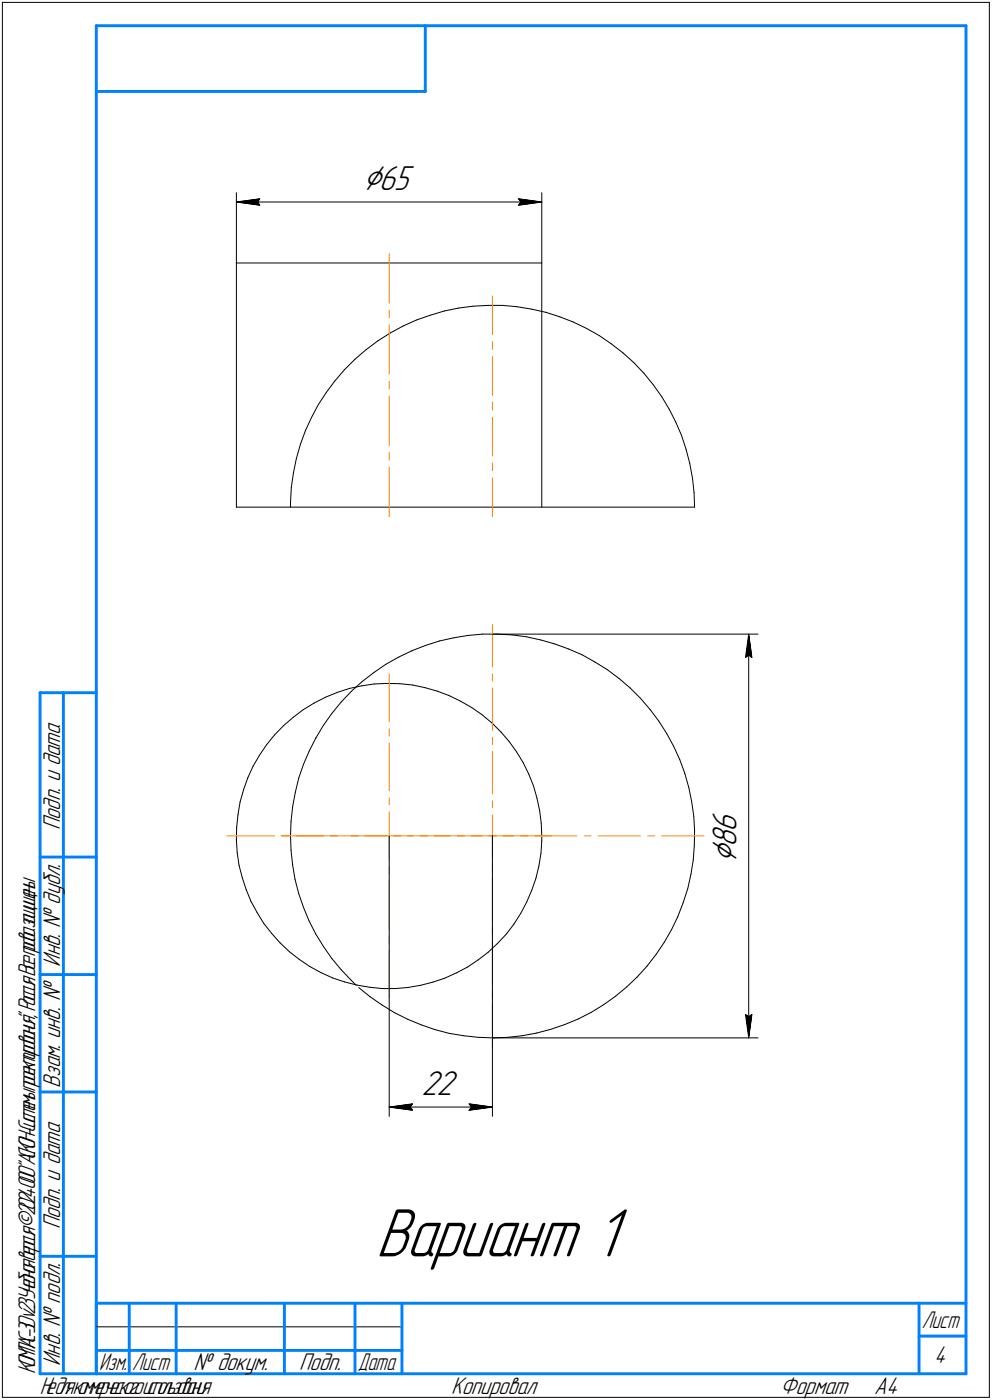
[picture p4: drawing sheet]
<svg xmlns="http://www.w3.org/2000/svg" width="211mm" height="298mm" viewBox="0 0 211 298" stroke-linecap="round" stroke-linejoin="round" font-family="sans-serif">
<defs><g id="words">
<text font-size="15.6" x="80" y="267.5">Вариант 1</text>
<g font-size="8.5">
<text x="77.2" y="40.5">⌀65</text>
<text x="156.7" y="183.8" transform="rotate(-90 156.7 183.8)">⌀</text>
</g>
<g font-size="7.8">
<text x="156.7" y="177.2" transform="rotate(-90 156.7 177.2)">6</text>
<text x="156.7" y="180.4" transform="rotate(-90 156.7 180.4)">8</text>
<text x="89.7" y="233.2">22</text>
</g>
<g font-size="5.5">
<text x="12.8" y="176.7" transform="rotate(-90 12.8 176.7)">Подп. и дата</text>
<text x="12.8" y="205.8" transform="rotate(-90 12.8 205.8)">Инв. № дубл.</text>
<text x="12.8" y="231.6" transform="rotate(-90 12.8 231.6)">Взам. инв. №</text>
<text x="12.8" y="261.7" transform="rotate(-90 12.8 261.7)">Подп. и дата</text>
<text x="12.8" y="290.8" transform="rotate(-90 12.8 290.8)">Инв. № подл.</text>
<text x="41.2" y="291.8">№ докум.</text>
<text x="63.6" y="291.8">Подп.</text>
<text x="198.8" y="290.3">4</text>
<text x="96" y="296.8">Копировал</text>
<text x="166" y="296.8">Формат</text>
<text x="186" y="296.8">A4</text>
</g>
<g font-size="5.4">
<text x="196.1" y="282.8">Лист</text>
<text x="7.5" y="292.5" transform="rotate(-90 7.5 292.5)">КОМПАС-3Dv23Учебнаяверсия©2024ООО&quot;АСКОН-Системыпроектирования&quot;,Россия.Всеправазащищены.</text>
<text x="21.1" y="291.8">Изм.</text>
<text x="28.1" y="291.8">Лист</text>
<text x="76.1" y="291.8">Дата</text>
<text x="8.5" y="296.7">Недлякоммерческогоиспользования</text>
</g>
</g></defs>
<g fill="none" stroke="#000" stroke-width=".21">
<path d="M.5 .5v297zM.5 .5h210zM210.5 .5v297zM50.3 56v52zM50.3 56h65zM50.3 41v15zM50.3 43l5-.7zM50.3 43l5 .7zM50.3 43h65zM54.8 43l.5 .7zM55.3 42.3l-.5 .7zM110.3 43.7l5-.7z"/>
<path d="M110.3 42.3l.5 .7zM110.3 42.3l5 .7zM110.8 43l-.5 .7zM115.3 56v52zM115.3 41v15zM73.3 78.7l-2 2.4zM75.5 76.5l2.4-2zM75.5 76.5l-2.2 2.2zM77.9 74.5l2.5-1.9zM80.4 72.6l2.6-1.7zM83 70.9l2.7-1.5zM85.7 69.4l2.9-1.3z"/>
<path d="M88.6 68.1l3-1zM91.6 67.1l2.9-.9zM94.5 66.2l3.1-.6zM97.6 65.6l3-.4zM100.6 65.2l3.2-.2zM103.8 65h3.1zM106.9 65l3.1 .3zM110 65.3l3.1 .5zM113.1 65.8l3 .7zM116.1 66.5l3 1zM119.1 67.5l2.9 1.1zM122 68.6l2.8 1.3z"/>
<path d="M124.8 69.9l2.7 1.6zM127.5 71.5l2.5 1.7zM130 73.2l2.5 1.9zM132.5 75.1l2.3 2.1zM134.8 77.2l2.2 2.3zM137 79.5l2 2.4zM63 97.6l-.6 3.1zM63.9 94.7l-.9 2.9zM65 91.7l-1.1 3zM66.3 88.9l-1.3 2.8zM67.7 86.1l-1.4 2.8zM69.4 83.5l-1.7 2.6z"/>
<path d="M71.3 81.1l-1.9 2.4zM139 81.9l1.8 2.5zM140.8 84.4l1.6 2.7zM142.4 87.1l1.4 2.8zM143.8 89.9l1.2 2.8zM145 92.7l1 3zM146 95.7l.8 3zM146.8 98.7l.5 3.1zM50.3 108h97.5zM61.8 106.9v1.1zM62 103.8l-.2 3.1zM62.4 100.7l-.4 3.1z"/>
<path d="M147.3 101.8l.4 3.1zM147.7 104.9l.1 3.1zM84.8 139.9l2.8-1.3zM87.6 138.6l2.9-1.2zM90.5 137.4l3-.9zM93.5 136.5l3-.7zM96.5 135.8l3.1-.5zM99.6 135.3l3.1-.3zM102.7 135h3.1zM104.8 135h56.5zM105.8 135l3.1 .2zM108.9 135.2l3.1 .4z"/>
<path d="M112 135.6l3 .7zM115 136.3l3 .8zM118 137.1l3 1.1zM121 138.2l2.8 1.2zM123.8 139.4l2.7 1.5zM158.6 140l.7-.5zM159.3 135l.7 5zM159.3 139.5l.7 .5zM159.3 135l-.7 5zM159.3 135v86zM56.7 158.6l-1.5 2.2zM58.4 156.5l-1.7 2.1z"/>
<path d="M60.3 154.5l2.1-1.8zM60.3 154.5l-1.9 2zM62.4 152.7l2.1-1.6zM64.5 151.1l2.3-1.4zM65.8 159.9l-1.2 2.8zM66.8 149.7l2.5-1.3zM67.2 157.1l-1.4 2.8zM68.8 154.4l-1.6 2.7zM69.3 148.4l2.4-1zM70.6 151.9l-1.8 2.5zM71.7 147.4l2.6-.8zM72.6 149.5l-2 2.4z"/>
<path d="M74.3 146.6l2.7-.6zM74.7 147.2l2.3-2.1zM74.7 147.2l-2.1 2.3zM77 146l2.6-.4zM77 145.1l2.5-1.9zM79.5 143.2l2.6-1.8zM79.6 145.6l2.8-.1zM82.1 141.4l2.7-1.5zM82.4 145.5l2.7 .1zM85.1 145.6l2.7 .3zM87.8 145.9l2.6 .5zM90.4 146.4l2.6 .8z"/>
<path d="M93 147.2l2.6 .9zM95.6 148.1l2.4 1.2zM98 149.3l2.4 1.4zM100.4 150.7l2.2 1.5zM102.6 152.2l2 1.7zM104.6 153.9l2 1.9zM106.6 155.8l1.7 2.1zM108.3 157.9l1.6 2.2zM126.5 140.9l2.7 1.7zM129.2 142.6l2.5 1.8zM131.7 144.4l2.4 2.1zM134.1 146.5l2.2 2.2z"/>
<path d="M136.3 148.7l2 2.3zM138.3 151l1.9 2.5zM140.2 153.5l1.6 2.7zM141.8 156.2l1.5 2.7zM143.3 158.9l1.3 2.8zM50.3 178.8l.2 2.7zM50.3 176.1v2.7zM50.6 173.5l-.3 2.6zM51.1 170.7l-.5 2.8zM51.8 168.1l-.7 2.6zM52.7 165.6l-.9 2.5zM53.8 163.1l-1.1 2.5z"/>
<path d="M55.2 160.8l-1.4 2.3zM61.8 178l.1 3.1zM61.9 174.9l-.1 3.1zM62.3 171.8l-.4 3.1zM62.8 168.7l-.5 3.1zM63.6 165.7l-.8 3zM64.6 162.7l-1 3zM82.8 178v59.7zM104.8 178v59.7zM109.9 160.1l1.4 2.3zM111.3 162.4l1.2 2.4zM112.5 164.8l1 2.6z"/>
<path d="M113.5 167.4l.7 2.6zM114.2 170l.6 2.6zM114.8 172.6l.3 2.7zM115.1 175.3l.2 2.7zM115.3 179l-.2 2.7zM115.3 178v1zM144.6 161.7l1.1 2.9zM145.7 164.6l.8 3zM146.5 167.6l.7 3.1zM147.2 170.7l.4 3.1zM147.6 173.8l.2 3.1zM147.8 176.9l-.1 3.1z"/>
<path d="M50.5 181.5l.4 2.7zM50.9 184.2l.6 2.6zM51.5 186.8l.9 2.6zM52.4 189.4l1 2.5zM53.4 191.9l1.3 2.4zM54.7 194.3l1.4 2.3zM56.1 196.6l1.7 2.1zM57.8 198.7l1.8 2.1zM61.9 181.1l.4 3.1zM62.3 184.2l.5 3zM62.8 187.2l.8 3.1zM63.6 190.3l1 2.9z"/>
<path d="M64.6 193.2l1.2 2.9zM65.8 196.1l1.4 2.8zM67.2 198.9l1.6 2.6zM107.7 198.9l-1.9 2zM109.3 196.8l-1.6 2.1zM110.8 194.5l-1.5 2.3zM112 192.1l-1.2 2.4zM113.1 189.6l-1.1 2.5zM114 187l-.9 2.6zM114.6 184.4l-.6 2.6zM115.1 181.7l-.5 2.7zM142.9 198l-1.6 2.6z"/>
<path d="M144.2 195.1l-1.3 2.9zM145.3 192.2l-1.1 2.9zM146.3 189.3l-1 2.9zM147 186.2l-.7 3.1zM147.5 183.1l-.5 3.1zM147.7 180l-.2 3.1zM59.6 200.8l2 1.8zM61.6 202.6l2.1 1.7zM63.7 204.3l2.2 1.5zM65.9 205.8l2.4 1.3zM68.3 207.1l2.5 1.1zM68.8 201.5l1.8 2.6z"/>
<path d="M70.6 204.1l2 2.4zM70.8 208.2l2.5 .9zM72.6 206.5l2.1 2.2zM73.3 209.1l2.7 .6zM74.7 208.7l1 1zM76 209.7l2.6 .5zM76.3 210.3l2.4 1.9zM78.6 210.2l2.7 .3zM78.7 212.2l2.6 1.8zM81.3 214l2.6 1.6zM81.3 210.5h2.7zM83.9 215.6l2.9 1.4z"/>
<path d="M84 210.5l2.8-.2zM86.8 210.3l2.6-.5zM86.8 217l2.8 1.2zM89.4 209.8l2.7-.7zM89.6 218.2l3 1zM92.1 209.1l2.5-.8zM92.6 219.2l3 .8zM94.6 208.3l2.5-1.1zM97.1 207.2l2.4-1.3zM99.5 205.9l2.2-1.5zM101.7 204.4l2.2-1.7zM103.9 202.7l1.9-1.8z"/>
<path d="M114.1 220l3-.8zM117.1 219.2l3-1zM120.1 218.2l2.9-1.2zM123 217l2.8-1.4zM125.8 215.6l2.6-1.7zM128.4 213.9l2.6-1.8zM131 212.1l2.3-2zM133.3 210.1l2.3-2.1zM137.7 205.7l-2.1 2.3zM139.6 203.2l-1.9 2.5zM141.3 200.6l-1.7 2.6zM158.6 216l.7 5z"/>
<path d="M158.6 216l.7 .5zM159.3 216.5l.7-.5zM160 216l-.7 5zM82.8 235.7l5-.7zM82.8 235.7l5 .7zM82.8 235.7h22zM87.3 235.7l.5 .7zM87.8 235l-.5 .7zM95.6 220l3.1 .5zM98.7 220.5l3.1 .4zM99.8 236.4l5-.7zM99.8 235l.5 .7z"/>
<path d="M99.8 235l5 .7zM100.3 235.7l-.5 .7zM101.8 220.9l3.1 .1zM104.8 221h56.5zM104.9 221l3.1-.1zM108 220.9l3.1-.4zM111.1 220.5l3-.5zM.5 297.5h210zM20.5 282.5h65z"/>
</g>
<g fill="none" stroke="#ff8000" stroke-width=".21">
<path d="M82.8 54v10.5zM82.8 69.1v10.6zM82.8 66v1.7zM104.8 63v8.2zM104.8 72.8v1.6zM104.8 75.9v8.3zM82.8 99.5v10.5zM82.8 96.4v1.6zM82.8 84.3v10.5zM82.8 81.2v1.6zM104.8 85.6v1.7zM104.8 88.8v8.3z"/>
<path d="M104.8 98.6v1.6zM104.8 101.8v8.2zM104.8 133v9zM82.8 143.5v10.2zM82.8 155.2v1.5zM82.8 158.2v10.2zM104.8 143.5v1.5zM104.8 146.5v9zM104.8 157v1.5zM104.8 160v9zM48.3 178h10.2zM59.8 178h9z"/>
<path d="M60 178h1.5zM63 178h10.2zM70.3 178h1.5zM73.3 178h9zM74.7 178h1.5zM77.7 178h5.1zM82.8 178v5.1zM82.8 169.9v1.5zM82.8 172.9v5.1zM82.8 178h5.1zM83.8 178h1.5zM86.8 178h9z"/>
<path d="M89.4 178h1.5zM92.4 178h10.2zM97.3 178h1.5zM100.3 178h4.5zM104.1 178h1.5zM104.8 178h4.5zM104.8 178v4.5zM104.8 170.5v1.5zM104.8 173.5v4.5zM107.1 178h10.2zM110.8 178h1.5zM113.8 178h9z"/>
<path d="M124.3 178h1.5zM127.3 178h9zM137.8 178h1.5zM140.8 178h9zM82.8 199.3v1.5zM82.8 187.6v10.2zM82.8 184.6v1.5zM104.8 197.5v1.5zM104.8 187v9zM104.8 184v1.5zM82.8 202.3v10.2zM104.8 214v9z"/>
<path d="M104.8 211v1.5zM104.8 200.5v9z"/>
</g>
<g fill="#fff" stroke="#fff" stroke-width=".21">
<path d="M151 172.2h7.3zM151 172.3h7.3zM151 172.3h7.3zM151 172.4h7.3zM151 172.4h7.3zM151 172.5h7.3zM151 172.6h7.3zM151 172.6h7.3zM151 172.7h7.3zM151 172.7h7.3zM151 172.8h7.3zM151 172.8h7.3zM151 172.9h7.3zM151 172.9h7.3zM151 173h7.3zM151 173.1h7.3zM151 173.1h7.3zM151 173.2h7.3zM151 173.2h7.3zM151 173.3h7.3zM151 173.3h7.3zM151 173.4h7.3zM151 173.5h7.3zM151 173.5h7.3zM151 173.6h7.3zM151 173.6h7.3zM151 173.7h7.3zM151 173.7h7.3zM151 173.8h7.3zM151 173.8h7.3zM151 173.9h7.3zM151 174h7.3zM151 174h7.3zM151 174.1h7.3zM151 174.1h7.3zM151 174.2h7.3zM151 174.2h7.3zM151 174.3h7.3zM151 174.4h7.3zM151 174.4h7.3zM151 174.5h7.3zM151 174.5h7.3zM151 174.6h7.3zM151 174.6h7.3zM151 174.7h7.3zM151 174.8h7.3zM151 174.8h7.3zM151 174.9h7.3zM151 174.9h7.3zM151 175h7.3zM151 175h7.3zM151 175.1h7.3zM151 175.1h7.3zM151 175.2h7.3zM151 175.3h7.3zM151 175.3h7.3zM151 175.4h7.3zM151 175.4h7.3zM151 175.5h7.3zM151 175.5h7.3zM151 175.6h7.3zM151 175.7h7.3zM151 175.7h7.3zM151 175.8h7.3zM151 175.8h7.3zM151 175.9h7.3zM151 175.9h7.3zM151 176h7.3zM151 176.1h7.3zM151 176.1h7.3zM151 176.2h7.3zM151 176.2h7.3zM151 176.3h7.3zM151 176.3h7.3zM151 176.4h7.3zM151 176.4h7.3zM151 176.5h7.3zM151 176.6h7.3zM151 176.6h7.3zM151 176.7h7.3zM151 176.7h7.3zM151 176.8h7.3zM151 176.8h7.3zM151 176.9h7.3zM151 177h7.3zM151 177h7.3zM151 177.1h7.3zM151 177.1h7.3zM151 177.2h7.3zM151 177.2h7.3zM151 177.3h7.3zM151 177.3h7.3zM151 177.4h7.3zM151 177.5h7.3zM151 177.5h7.3zM151 177.6h7.3zM151 177.6h7.3zM151 177.7h7.3zM151 177.7h7.3zM151 177.8h7.3zM151 177.9h7.3zM151 177.9h7.3zM151 178h7.3zM151 178h7.3zM151 178.1h7.3zM151 178.1h7.3zM151 178.2h7.3zM151 178.3h7.3zM151 178.3h7.3zM151 178.4h7.3zM151 178.4h7.3zM151 178.5h7.3zM151 178.5h7.3zM151 178.6h7.3zM151 178.6h7.3zM151 178.7h7.3zM151 178.8h7.3zM151 178.8h7.3zM151 178.9h7.3zM151 178.9h7.3zM151 179h7.3zM151 179h7.3zM151 179.1h7.3zM151 179.2h7.3zM151 179.2h7.3zM151 179.3h7.3zM151 179.3h7.3zM151 179.4h7.3zM151 179.4h7.3zM151 179.5h7.3zM151 179.5h7.3zM151 179.6h7.3zM151 179.7h7.3zM151 179.7h7.3zM151 179.8h7.3zM151 179.8h7.3zM151 179.9h7.3zM151 179.9h7.3zM151 180h7.3zM151 180.1h7.3zM151 180.1h7.3zM151 180.2h7.3zM151 180.2h7.3zM151 180.3h7.3zM151 180.3h7.3zM151 180.4h7.3zM151 180.5h7.3zM151 180.5h7.3zM151 180.6h7.3zM151 180.6h7.3zM151 180.7h7.3zM151 180.7h7.3zM151 180.8h7.3zM151 180.8h7.3zM151 180.9h7.3zM151 181h7.3zM151 181h7.3zM151 181.1h7.3zM151 181.1h7.3zM151 181.2h7.3zM151 181.2h7.3zM151 181.3h7.3zM151 181.4h7.3zM151 181.4h7.3zM151 181.5h7.3zM151 181.5h7.3zM151 181.6h7.3zM151 181.6h7.3zM151 181.7h7.3zM151 181.8h7.3zM151 181.8h7.3zM151 181.9h7.3zM151 181.9h7.3zM151 182h7.3zM151 182h7.3zM151 182.1h7.3zM151 182.1h7.3zM151 182.2h7.3zM151 182.3h7.3zM151 182.3h7.3zM151 182.4h7.3zM151 182.4h7.3zM151 182.5h7.3zM151 182.5h7.3zM151 182.6h7.3zM151 182.7h7.3zM151 182.7h7.3zM151 182.8h7.3zM151 182.8h7.3zM151 182.9h7.3zM151 182.9h7.3zM151 183h7.3zM151 183h7.3zM151 183.1h7.3zM151 183.2h7.3zM151 183.2h7.3zM151 183.3h7.3zM151 183.3h7.3zM151 183.4h7.3zM151 183.4h7.3zM151 183.5h7.3zM151 183.6h7.3zM151 183.6h7.3zM151 183.7h7.3zM151 183.7h7.3z"/>
<path d="M158 215.5h2.5zM158.1 215.6h2.4zM158.1 215.6h2.4zM158.1 215.7h2.4zM158.1 215.7h2.4zM158.1 215.8h2.4zM158.1 215.8h2.4zM158.1 215.9h2.4zM158.2 216h2.3zM158.2 216h2.3zM158.2 216.1h2.3zM158.2 216.1h2.3zM158.2 216.2h2.3zM158.2 216.2h2.3zM158.2 216.3h2.3zM158.2 216.4h2.2zM158.2 216.4h2.2zM158.2 216.5h2.2zM158.2 216.5h2.2zM158.2 216.6h2.2zM158.2 216.6h2.2zM158.2 216.7h2.2zM158.2 216.7h2.2zM158.3 216.8h2.1zM158.3 216.9h2.1zM158.3 216.9h2.1zM158.3 217h2.1zM158.3 217h2.1zM158.3 217.1h2.1zM158.3 217.1h2.1zM158.3 217.2h2zM158.3 217.3h2zM158.3 217.3h2zM158.3 217.4h2zM158.3 217.4h2zM158.3 217.5h2zM158.3 217.5h2zM158.4 217.6h1.8zM158.4 217.6h1.8zM158.4 217.7h1.8zM158.4 217.8h1.8zM158.4 217.8h1.8zM158.4 217.9h1.8zM158.4 217.9h1.8zM158.4 218h1.8zM158.4 218h1.8zM158.4 218.1h1.8zM158.4 218.2h1.8zM158.4 218.2h1.8zM158.4 218.3h1.8zM158.4 218.3h1.8zM158.4 218.4h1.8zM158.5 218.4h1.6zM158.5 218.5h1.6zM158.5 218.6h1.6zM158.5 218.6h1.6zM158.5 218.7h1.6zM158.5 218.7h1.6zM158.5 218.8h1.6zM158.6 218.8h1.5zM158.6 218.9h1.5zM158.6 218.9h1.5zM158.6 219h1.5zM158.6 219.1h1.5zM158.6 219.1h1.5zM158.6 219.2h1.5zM158.6 219.2h1.4zM158.6 219.3h1.4zM158.6 219.3h1.4zM158.7 219.4h1.3zM158.7 219.5h1.3zM158.7 219.5h1.2zM158.7 219.6h1.2zM158.7 219.6h1.2zM158.8 219.7h1.1zM158.8 219.7h1.1zM158.8 219.8h1zM158.8 219.9h1zM158.9 219.9h.8zM158.9 220h.8zM158.9 220h.8zM158.9 220.1h.8zM158.9 220.1h.8zM159 220.2h.6zM159 220.2h.6zM159 220.3h.6zM159.1 220.4h.5zM159.1 220.4h.5zM159.1 220.5h.4zM159.1 220.5h.4zM159.2 220.6h.3zM159.2 220.6h.3zM159.2 220.7h.3zM159.2 220.8h.2zM159.2 220.8h.2z"/>
<path d="M159.2 135.2h.2zM159.2 135.2h.2zM159.2 135.3h.3zM159.2 135.4h.3zM159.2 135.4h.3zM159.1 135.5h.4zM159.1 135.5h.4zM159.1 135.6h.5zM159.1 135.6h.5zM159 135.7h.6zM159 135.7h.6zM159 135.8h.6zM158.9 135.9h.8zM158.9 135.9h.8zM158.9 136h.8zM158.9 136h.8zM158.9 136.1h.8zM158.8 136.1h1zM158.8 136.2h1zM158.8 136.3h1.1zM158.8 136.3h1.1zM158.7 136.4h1.2zM158.7 136.4h1.2zM158.7 136.5h1.2zM158.7 136.5h1.3zM158.7 136.6h1.3zM158.6 136.7h1.4zM158.6 136.7h1.4zM158.6 136.8h1.4zM158.6 136.8h1.5zM158.6 136.9h1.5zM158.6 136.9h1.5zM158.6 137h1.5zM158.6 137h1.5zM158.6 137.1h1.5zM158.6 137.2h1.5zM158.5 137.2h1.6zM158.5 137.3h1.6zM158.5 137.3h1.6zM158.5 137.4h1.6zM158.5 137.4h1.6zM158.5 137.5h1.6zM158.5 137.6h1.6zM158.4 137.6h1.8zM158.4 137.7h1.8zM158.4 137.7h1.8zM158.4 137.8h1.8zM158.4 137.8h1.8zM158.4 137.9h1.8zM158.4 138h1.8zM158.4 138h1.8zM158.4 138.1h1.8zM158.4 138.1h1.8zM158.4 138.2h1.8zM158.4 138.2h1.8zM158.4 138.3h1.8zM158.4 138.3h1.8zM158.4 138.4h1.8zM158.3 138.5h2zM158.3 138.5h2zM158.3 138.6h2zM158.3 138.6h2zM158.3 138.7h2zM158.3 138.7h2zM158.3 138.8h2zM158.3 138.9h2.1zM158.3 138.9h2.1zM158.3 139h2.1zM158.3 139h2.1zM158.3 139.1h2.1zM158.3 139.1h2.1zM158.3 139.2h2.1zM158.2 139.2h2.2zM158.2 139.3h2.2zM158.2 139.4h2.2zM158.2 139.4h2.2zM158.2 139.5h2.2zM158.2 139.5h2.2zM158.2 139.6h2.2zM158.2 139.6h2.2zM158.2 139.7h2.3zM158.2 139.8h2.3zM158.2 139.8h2.3zM158.2 139.9h2.3zM158.2 139.9h2.3zM158.2 140h2.3zM158.2 140h2.3zM158.1 140.1h2.4zM158.1 140.2h2.4zM158.1 140.2h2.4zM158.1 140.3h2.4zM158.1 140.3h2.4zM158.1 140.4h2.4zM158.1 140.4h2.4z"/>
<path d="M77.2 34.8h11.2zM77.2 34.8h11.2zM77.2 34.9h11.2zM77.2 34.9h11.2zM77.2 35h11.2zM77.2 35.1h11.2zM77.2 35.1h11.2zM77.2 35.2h11.2zM77.2 35.2h11.2zM77.2 35.3h11.2zM77.2 35.3h11.2zM77.2 35.4h11.2zM77.2 35.4h11.2zM77.2 35.5h11.2zM77.2 35.6h11.2zM77.2 35.6h11.2zM77.2 35.7h11.2zM77.2 35.7h11.2zM77.2 35.8h11.2zM77.2 35.8h11.2zM77.2 35.9h11.2zM77.2 36h11.2zM77.2 36h11.2zM77.2 36.1h11.2zM77.2 36.1h11.2zM77.2 36.2h11.2zM77.2 36.2h11.2zM77.2 36.3h11.2zM77.2 36.4h11.2zM77.2 36.4h11.2zM77.2 36.5h11.2zM77.2 36.5h11.2zM77.2 36.6h11.2zM77.2 36.6h11.2zM77.2 36.7h11.2zM77.2 36.7h11.2zM77.2 36.8h11.2zM77.2 36.9h11.2zM77.2 36.9h11.2zM77.2 37h11.2zM77.2 37h11.2zM77.2 37.1h11.2zM77.2 37.1h11.2zM77.2 37.2h11.2zM77.2 37.3h11.2zM77.2 37.3h11.2zM77.2 37.4h11.2zM77.2 37.4h11.2zM77.2 37.5h11.2zM77.2 37.5h11.2zM77.2 37.6h11.2zM77.2 37.6h11.2zM77.2 37.7h11.2zM77.2 37.8h11.2zM77.2 37.8h11.2zM77.2 37.9h11.2zM77.2 37.9h11.2zM77.2 38h11.2zM77.2 38h11.2zM77.2 38.1h11.2zM77.2 38.2h11.2zM77.2 38.2h11.2zM77.2 38.3h11.2zM77.2 38.3h11.2zM77.2 38.4h11.2zM77.2 38.4h11.2zM77.2 38.5h11.2zM77.2 38.6h11.2zM77.2 38.6h11.2zM77.2 38.7h11.2zM77.2 38.7h11.2zM77.2 38.8h11.2zM77.2 38.8h11.2zM77.2 38.9h11.2zM77.2 38.9h11.2zM77.2 39h11.2zM77.2 39.1h11.2zM77.2 39.1h11.2zM77.2 39.2h11.2zM77.2 39.2h11.2zM77.2 39.3h11.2zM77.2 39.3h11.2zM77.2 39.4h11.2zM77.2 39.5h11.2zM77.2 39.5h11.2zM77.2 39.6h11.2zM77.2 39.6h11.2zM77.2 39.7h11.2zM77.2 39.7h11.2zM77.2 39.8h11.2zM77.2 39.8h11.2zM77.2 39.9h11.2zM77.2 40h11.2zM77.2 40h11.2zM77.2 40.1h11.2zM77.2 40.1h11.2zM77.2 40.2h11.2zM77.2 40.2h11.2zM77.2 40.3h11.2zM77.2 40.4h11.2zM77.2 40.4h11.2zM77.2 40.5h11.2zM77.2 40.5h11.2zM77.2 40.6h11.2zM77.2 40.6h11.2zM77.2 40.7h11.2zM77.2 40.8h11.2zM77.2 40.8h11.2zM77.2 40.9h11.2zM77.2 40.9h11.2zM77.2 41h11.2zM77.2 41h11.2zM77.2 41.1h11.2zM77.2 41.1h11.2zM77.2 41.2h11.2zM77.2 41.3h11.2zM77.2 41.3h11.2zM77.2 41.4h11.2zM77.2 41.4h11.2zM77.2 41.5h11.2zM77.2 41.5h11.2zM77.2 41.6h11.2zM77.2 41.7h11.2zM77.2 41.7h11.2zM77.2 41.8h11.2zM77.2 41.8h11.2zM77.2 41.9h11.2zM77.2 41.9h11.2z"/>
<path d="M55.4 41.8h.4zM55 41.9h.8zM54.5 41.9h1.3zM54.1 42h1.7zM53.7 42.1h2.1zM53.3 42.1h2.5zM52.9 42.2h2.9zM52.5 42.2h3.3zM52 42.3h3.8zM51.9 42.3h3.9zM51.8 42.4h4zM51.6 42.4h4.2zM51.5 42.5h4.3zM51.4 42.6h4.4zM51.3 42.6h4.5zM51.1 42.7h4.7zM51 42.7h4.8zM50.9 42.8h4.9zM50.7 42.8h5.1zM50.6 42.9h5.2zM50.5 43h5.3zM50.3 43h5.5zM50.5 43.1h5.3zM50.6 43.1h5.2zM50.7 43.2h5.1zM50.9 43.2h4.9zM51 43.3h4.8zM51.1 43.3h4.7zM51.3 43.4h4.5zM51.4 43.5h4.4zM51.5 43.5h4.3zM51.6 43.6h4.2zM51.8 43.6h4zM51.9 43.7h3.9zM52 43.7h3.8zM52.5 43.8h3.3zM52.9 43.9h2.9zM53.3 43.9h2.5zM53.7 44h2.1zM54.1 44h1.7zM54.5 44.1h1.3zM55 44.1h.8zM55.4 44.2h.4z"/>
<path d="M109.8 41.8h.4zM109.8 41.9h.8zM109.8 41.9h1.2zM109.8 42h1.7zM109.8 42.1h2.1zM109.8 42.1h2.5zM109.8 42.2h2.9zM109.8 42.2h3.3zM109.8 42.3h3.7zM109.8 42.3h3.9zM109.8 42.4h4zM109.8 42.4h4.2zM109.8 42.5h4.3zM109.8 42.6h4.4zM109.8 42.6h4.6zM109.8 42.7h4.7zM109.8 42.7h4.8zM109.8 42.8h5zM109.8 42.8h5.1zM109.8 42.9h5.2zM109.8 43h5.3zM109.8 43h5.5zM109.8 43.1h5.3zM109.8 43.1h5.2zM109.8 43.2h5.1zM109.8 43.2h5zM109.8 43.3h4.8zM109.8 43.3h4.7zM109.8 43.4h4.6zM109.8 43.5h4.4zM109.8 43.5h4.3zM109.8 43.6h4.2zM109.8 43.6h4zM109.8 43.7h3.9zM109.8 43.7h3.7zM109.8 43.8h3.3zM109.8 43.9h2.9zM109.8 43.9h2.5zM109.8 44h2.1zM109.8 44h1.7zM109.8 44.1h1.2zM109.8 44.1h.8zM109.8 44.2h.4z"/>
<path d="M89.7 227.6h8.2zM89.7 227.6h8.2zM89.7 227.7h8.2zM89.7 227.8h8.2zM89.7 227.8h8.2zM89.7 227.9h8.2zM89.7 227.9h8.2zM89.7 228h8.2zM89.7 228h8.2zM89.7 228.1h8.2zM89.7 228.1h8.2zM89.7 228.2h8.2zM89.7 228.3h8.2zM89.7 228.3h8.2zM89.7 228.4h8.2zM89.7 228.4h8.2zM89.7 228.5h8.2zM89.7 228.5h8.2zM89.7 228.6h8.2zM89.7 228.7h8.2zM89.7 228.7h8.2zM89.7 228.8h8.2zM89.7 228.8h8.2zM89.7 228.9h8.2zM89.7 228.9h8.2zM89.7 229h8.2zM89.7 229.1h8.2zM89.7 229.1h8.2zM89.7 229.2h8.2zM89.7 229.2h8.2zM89.7 229.3h8.2zM89.7 229.3h8.2zM89.7 229.4h8.2zM89.7 229.4h8.2zM89.7 229.5h8.2zM89.7 229.6h8.2zM89.7 229.6h8.2zM89.7 229.7h8.2zM89.7 229.7h8.2zM89.7 229.8h8.2zM89.7 229.8h8.2zM89.7 229.9h8.2zM89.7 230h8.2zM89.7 230h8.2zM89.7 230.1h8.2zM89.7 230.1h8.2zM89.7 230.2h8.2zM89.7 230.2h8.2zM89.7 230.3h8.2zM89.7 230.3h8.2zM89.7 230.4h8.2zM89.7 230.5h8.2zM89.7 230.5h8.2zM89.7 230.6h8.2zM89.7 230.6h8.2zM89.7 230.7h8.2zM89.7 230.7h8.2zM89.7 230.8h8.2zM89.7 230.9h8.2zM89.7 230.9h8.2zM89.7 231h8.2zM89.7 231h8.2zM89.7 231.1h8.2zM89.7 231.1h8.2zM89.7 231.2h8.2zM89.7 231.3h8.2zM89.7 231.3h8.2zM89.7 231.4h8.2zM89.7 231.4h8.2zM89.7 231.5h8.2zM89.7 231.5h8.2zM89.7 231.6h8.2zM89.7 231.6h8.2zM89.7 231.7h8.2zM89.7 231.8h8.2zM89.7 231.8h8.2zM89.7 231.9h8.2zM89.7 231.9h8.2zM89.7 232h8.2zM89.7 232h8.2zM89.7 232.1h8.2zM89.7 232.2h8.2zM89.7 232.2h8.2zM89.7 232.3h8.2zM89.7 232.3h8.2zM89.7 232.4h8.2zM89.7 232.4h8.2zM89.7 232.5h8.2zM89.7 232.6h8.2zM89.7 232.6h8.2zM89.7 232.7h8.2zM89.7 232.7h8.2zM89.7 232.8h8.2zM89.7 232.8h8.2zM89.7 232.9h8.2zM89.7 232.9h8.2zM89.7 233h8.2zM89.7 233.1h8.2zM89.7 233.1h8.2zM89.7 233.2h8.2zM89.7 233.2h8.2zM89.7 233.3h8.2zM89.7 233.3h8.2zM89.7 233.4h8.2zM89.7 233.5h8.2zM89.7 233.5h8.2zM89.7 233.6h8.2zM89.7 233.6h8.2zM89.7 233.7h8.2zM89.7 233.7h8.2zM89.7 233.8h8.2zM89.7 233.8h8.2zM89.7 233.9h8.2zM89.7 234h8.2zM89.7 234h8.2zM89.7 234.1h8.2zM89.7 234.1h8.2zM89.7 234.2h8.2zM89.7 234.2h8.2zM89.7 234.3h8.2zM89.7 234.4h8.2zM89.7 234.4h8.2zM89.7 234.5h8.2zM89.7 234.5h8.2zM89.7 234.6h8.2zM89.7 234.6h8.2z"/>
<path d="M87.9 234.5h.4zM87.5 234.6h.8zM87 234.6h1.3zM86.6 234.7h1.7zM86.2 234.8h2.1zM85.8 234.8h2.5zM85.4 234.9h2.9zM85 234.9h3.3zM84.6 235h3.7zM84.4 235h3.9zM84.3 235.1h4zM84.2 235.1h4.1zM84 235.2h4.3zM83.9 235.3h4.4zM83.8 235.3h4.5zM83.7 235.4h4.6zM83.5 235.4h4.8zM83.4 235.5h4.9zM83.3 235.5h5zM83.1 235.6h5.2zM83 235.7h5.3zM82.8 235.7h5.5zM83 235.8h5.3zM83.1 235.8h5.2zM83.3 235.9h5zM83.4 235.9h4.9zM83.5 236h4.8zM83.7 236.1h4.6zM83.8 236.1h4.5zM83.9 236.2h4.4zM84 236.2h4.3zM84.2 236.3h4.1zM84.3 236.3h4zM84.4 236.4h3.9zM84.6 236.4h3.7zM85 236.5h3.3zM85.4 236.6h2.9zM85.8 236.6h2.5zM86.2 236.7h2.1zM86.6 236.7h1.7zM87 236.8h1.3zM87.5 236.8h.8zM87.9 236.9h.4z"/>
<path d="M99.3 234.5h.4zM99.3 234.6h.8zM99.3 234.6h1.2zM99.3 234.7h1.7zM99.3 234.8h2.1zM99.3 234.8h2.5zM99.3 234.9h2.9zM99.3 234.9h3.3zM99.3 235h3.7zM99.3 235h3.9zM99.3 235.1h4zM99.3 235.1h4.2zM99.3 235.2h4.3zM99.3 235.3h4.4zM99.3 235.3h4.6zM99.3 235.4h4.7zM99.3 235.4h4.8zM99.3 235.5h5zM99.3 235.5h5.1zM99.3 235.6h5.2zM99.3 235.7h5.3zM99.3 235.7h5.5zM99.3 235.8h5.3zM99.3 235.8h5.2zM99.3 235.9h5.1zM99.3 235.9h5zM99.3 236h4.8zM99.3 236.1h4.7zM99.3 236.1h4.6zM99.3 236.2h4.4zM99.3 236.2h4.3zM99.3 236.3h4.2zM99.3 236.3h4zM99.3 236.4h3.9zM99.3 236.4h3.7zM99.3 236.5h3.3zM99.3 236.6h2.9zM99.3 236.6h2.5zM99.3 236.7h2.1zM99.3 236.7h1.7zM99.3 236.8h1.2zM99.3 236.8h.8zM99.3 236.9h.4z"/>
<path d="M79.9 256.3h54.2zM79.9 256.4h54.2zM79.9 256.4h54.2zM79.9 256.5h54.2zM79.9 256.5h54.2zM79.9 256.6h54.2zM79.9 256.7h54.2zM79.9 256.7h54.2zM79.9 256.8h54.2zM79.9 256.8h54.2zM79.9 256.9h54.2zM79.9 256.9h54.2zM79.9 257h54.2zM79.9 257h54.2zM79.9 257.1h54.2zM79.9 257.2h54.2zM79.9 257.2h54.2zM79.9 257.3h54.2zM79.9 257.3h54.2zM79.9 257.4h54.2zM79.9 257.4h54.2zM79.9 257.5h54.2zM79.9 257.6h54.2zM79.9 257.6h54.2zM79.9 257.7h54.2zM79.9 257.7h54.2zM79.9 257.8h54.2zM79.9 257.8h54.2zM79.9 257.9h54.2zM79.9 258h54.2zM79.9 258h54.2zM79.9 258.1h54.2zM79.9 258.1h54.2zM79.9 258.2h54.2zM79.9 258.2h54.2zM79.9 258.3h54.2zM79.9 258.3h54.2zM79.9 258.4h54.2zM79.9 258.5h54.2zM79.9 258.5h54.2zM79.9 258.6h54.2zM79.9 258.6h54.2zM79.9 258.7h54.2zM79.9 258.7h54.2zM79.9 258.8h54.2zM79.9 258.9h54.2zM79.9 258.9h54.2zM79.9 259h54.2zM79.9 259h54.2zM79.9 259.1h54.2zM79.9 259.1h54.2zM79.9 259.2h54.2zM79.9 259.2h54.2zM79.9 259.3h54.2zM79.9 259.4h54.2zM79.9 259.4h54.2zM79.9 259.5h54.2zM79.9 259.5h54.2zM79.9 259.6h54.2zM79.9 259.6h54.2zM79.9 259.7h54.2zM79.9 259.8h54.2zM79.9 259.8h54.2zM79.9 259.9h54.2zM79.9 259.9h54.2zM79.9 260h54.2zM79.9 260h54.2zM79.9 260.1h54.2zM79.9 260.2h54.2zM79.9 260.2h54.2zM79.9 260.3h54.2zM79.9 260.3h54.2zM79.9 260.4h54.2zM79.9 260.4h54.2zM79.9 260.5h54.2zM79.9 260.5h54.2zM79.9 260.6h54.2zM79.9 260.7h54.2zM79.9 260.7h54.2zM79.9 260.8h54.2zM79.9 260.8h54.2zM79.9 260.9h54.2zM79.9 260.9h54.2zM79.9 261h54.2zM79.9 261.1h54.2zM79.9 261.1h54.2zM79.9 261.2h54.2zM79.9 261.2h54.2zM79.9 261.3h54.2zM79.9 261.3h54.2zM79.9 261.4h54.2zM79.9 261.5h54.2zM79.9 261.5h54.2zM79.9 261.6h54.2zM79.9 261.6h54.2zM79.9 261.7h54.2zM79.9 261.7h54.2zM79.9 261.8h54.2zM79.9 261.8h54.2zM79.9 261.9h54.2zM79.9 262h54.2zM79.9 262h54.2zM79.9 262.1h54.2zM79.9 262.1h54.2zM79.9 262.2h54.2zM79.9 262.2h54.2zM79.9 262.3h54.2zM79.9 262.4h54.2zM79.9 262.4h54.2zM79.9 262.5h54.2zM79.9 262.5h54.2zM79.9 262.6h54.2zM79.9 262.6h54.2zM79.9 262.7h54.2zM79.9 262.7h54.2zM79.9 262.8h54.2zM79.9 262.9h54.2zM79.9 262.9h54.2zM79.9 263h54.2zM79.9 263h54.2zM79.9 263.1h54.2zM79.9 263.1h54.2zM79.9 263.2h54.2zM79.9 263.3h54.2zM79.9 263.3h54.2zM79.9 263.4h54.2zM79.9 263.4h54.2zM79.9 263.5h54.2zM79.9 263.5h54.2zM79.9 263.6h54.2zM79.9 263.7h54.2zM79.9 263.7h54.2zM79.9 263.8h54.2zM79.9 263.8h54.2zM79.9 263.9h54.2zM79.9 263.9h54.2zM79.9 264h54.2zM79.9 264h54.2zM79.9 264.1h54.2zM79.9 264.2h54.2zM79.9 264.2h54.2zM79.9 264.3h54.2zM79.9 264.3h54.2zM79.9 264.4h54.2zM79.9 264.4h54.2zM79.9 264.5h54.2zM79.9 264.6h54.2zM79.9 264.6h54.2zM79.9 264.7h54.2zM79.9 264.7h54.2zM79.9 264.8h54.2zM79.9 264.8h54.2zM79.9 264.9h54.2zM79.9 265h54.2zM79.9 265h54.2zM79.9 265.1h54.2zM79.9 265.1h54.2zM79.9 265.2h54.2zM79.9 265.2h54.2zM79.9 265.3h54.2zM79.9 265.3h54.2zM79.9 265.4h54.2zM79.9 265.5h54.2zM79.9 265.5h54.2zM79.9 265.6h54.2zM79.9 265.6h54.2zM79.9 265.7h54.2zM79.9 265.7h54.2zM79.9 265.8h54.2zM79.9 265.9h54.2zM79.9 265.9h54.2zM79.9 266h54.2zM79.9 266h54.2zM79.9 266.1h54.2zM79.9 266.1h54.2zM79.9 266.2h54.2zM79.9 266.2h54.2zM79.9 266.3h54.2zM79.9 266.4h54.2zM79.9 266.4h54.2zM79.9 266.5h54.2zM79.9 266.5h54.2zM79.9 266.6h54.2zM79.9 266.6h54.2zM79.9 266.7h54.2zM79.9 266.8h54.2zM79.9 266.8h54.2zM79.9 266.9h54.2zM79.9 266.9h54.2zM79.9 267h54.2zM79.9 267h54.2zM79.9 267.1h54.2zM79.9 267.2h54.2zM79.9 267.2h54.2zM79.9 267.3h54.2zM79.9 267.3h54.2zM79.9 267.4h54.2zM79.9 267.4h54.2zM79.9 267.5h54.2zM79.9 267.5h54.2zM79.9 267.6h54.2zM79.9 267.7h54.2zM79.9 267.7h54.2zM79.9 267.8h54.2zM79.9 267.8h54.2zM79.9 267.9h54.2zM79.9 267.9h54.2zM79.9 268h54.2zM79.9 268.1h54.2zM79.9 268.1h54.2zM79.9 268.2h54.2zM79.9 268.2h54.2zM79.9 268.3h54.2zM79.9 268.3h54.2zM79.9 268.4h54.2zM79.9 268.4h54.2zM79.9 268.5h54.2zM79.9 268.6h54.2zM79.9 268.6h54.2zM79.9 268.7h54.2zM79.9 268.7h54.2zM79.9 268.8h54.2zM79.9 268.8h54.2zM79.9 268.9h54.2zM79.9 269h54.2zM79.9 269h54.2zM79.9 269.1h54.2zM79.9 269.1h54.2zM79.9 269.2h54.2zM79.9 269.2h54.2zM79.9 269.3h54.2zM79.9 269.4h54.2zM79.9 269.4h54.2zM79.9 269.5h54.2zM79.9 269.5h54.2zM79.9 269.6h54.2zM79.9 269.6h54.2zM79.9 269.7h54.2zM79.9 269.7h54.2zM79.9 269.8h54.2zM79.9 269.9h54.2zM79.9 269.9h54.2zM79.9 270h54.2zM79.9 270h54.2zM79.9 270.1h54.2zM79.9 270.1h54.2zM79.9 270.2h54.2zM79.9 270.3h54.2zM79.9 270.3h54.2zM79.9 270.4h54.2zM79.9 270.4h54.2zM79.9 270.5h54.2zM79.9 270.5h54.2z"/>
</g>
<g fill="#000" stroke="#000" stroke-width=".21">
<path d="M50.3 43h4.5zM50.7 43.1h4.2zM51.1 43.1h3.8zM51.5 43.2h3.4zM52 43.2h3zM52.4 43.3h2.6zM52.8 43.3h2.2zM53.2 43.4h1.9zM53.6 43.5h1.5zM54 43.5h1.1zM54.5 43.6h.7zM54.9 43.6h.4z"/>
<path d="M54.9 42.4h.4zM54.5 42.4h.7zM54 42.5h1.1zM53.6 42.6h1.5zM53.2 42.6h1.9zM52.8 42.7h2.2zM52.4 42.7h2.6zM52 42.8h3zM51.5 42.8h3.4zM51.1 42.9h3.8zM50.7 43h4.2z"/>
<path d="M110.3 42.4h.4zM110.4 42.4h.7zM110.5 42.5h1zM110.5 42.6h1.5zM110.5 42.6h1.9zM110.6 42.7h2.2zM110.6 42.7h2.6zM110.6 42.8h3zM110.7 42.8h3.3zM110.7 42.9h3.8zM110.8 43h4.1z"/>
<path d="M110.8 43h4.5zM110.8 43.1h4.1zM110.7 43.1h3.8zM110.7 43.2h3.3zM110.6 43.2h3zM110.6 43.3h2.6zM110.6 43.3h2.2zM110.5 43.4h1.9zM110.5 43.5h1.5zM110.5 43.5h1zM110.4 43.6h.7zM110.3 43.6h.4z"/>
<path d="M159.2 135.9h.1zM159.2 135.9h.1zM159.2 136h.1zM159.2 136h.1zM159.2 136.1h.1zM159.2 136.1h.1zM159.2 136.2h.1zM159.1 136.3h.2zM159.1 136.3h.2zM159.1 136.4h.2zM159.1 136.4h.2zM159.1 136.5h.2zM159.1 136.5h.2zM159.1 136.6h.2zM159.1 136.7h.2zM159.1 136.7h.2zM159.1 136.8h.2zM159.1 136.8h.2zM159.1 136.9h.2zM159.1 136.9h.2zM159.1 137h.2zM159.1 137h.2zM159 137.1h.3zM159 137.2h.3zM159 137.2h.3zM159 137.3h.3zM159 137.3h.3zM159 137.4h.3zM159 137.4h.3zM158.9 137.5h.4zM158.9 137.6h.4zM158.9 137.6h.4zM158.9 137.7h.4zM158.9 137.7h.4zM158.9 137.8h.4zM158.9 137.8h.4zM158.9 137.9h.4zM158.9 138h.4zM158.9 138h.4zM158.9 138.1h.4zM158.9 138.1h.4zM158.9 138.2h.4zM158.9 138.2h.4zM158.9 138.3h.4zM158.8 138.3h.5zM158.8 138.4h.5zM158.8 138.5h.5zM158.8 138.5h.5zM158.8 138.6h.5zM158.8 138.6h.5zM158.8 138.7h.5zM158.8 138.7h.5zM158.8 138.8h.5zM158.8 138.9h.5zM158.8 138.9h.5zM158.8 139h.5zM158.8 139h.5zM158.8 139.1h.5zM158.8 139.1h.5zM158.7 139.2h.6zM158.7 139.2h.6zM158.7 139.3h.6zM158.7 139.4h.6zM158.7 139.4h.6zM158.7 139.5h.6zM158.7 139.5h.5zM158.7 139.6h.5zM158.7 139.6h.4zM158.7 139.7h.3zM158.7 139.8h.2zM158.7 139.8h.1zM158.7 139.9h.1z"/>
<path d="M159.3 135.5h.1zM159.3 135.5h.1zM159.3 135.6h.1zM159.3 135.6h.1zM159.3 135.7h.1zM159.3 135.7h.1zM159.3 135.8h.1zM159.3 135.9h.2zM159.3 135.9h.2zM159.3 136h.2zM159.3 136h.2zM159.3 136.1h.2zM159.3 136.1h.2zM159.3 136.2h.2zM159.3 136.3h.2zM159.3 136.3h.2zM159.3 136.4h.2zM159.3 136.4h.2zM159.3 136.5h.2zM159.3 136.5h.2zM159.3 136.6h.2zM159.3 136.7h.2zM159.3 136.7h.3zM159.3 136.8h.3zM159.3 136.8h.3zM159.3 136.9h.3zM159.3 136.9h.3zM159.3 137h.3zM159.3 137h.3zM159.3 137.1h.3zM159.3 137.2h.3zM159.3 137.2h.3zM159.3 137.3h.3zM159.3 137.3h.3zM159.3 137.4h.3zM159.3 137.4h.3zM159.3 137.5h.3zM159.3 137.6h.4zM159.3 137.6h.4zM159.3 137.7h.4zM159.3 137.7h.4zM159.3 137.8h.4zM159.3 137.8h.4zM159.3 137.9h.4zM159.3 138h.4zM159.3 138h.4zM159.3 138.1h.4zM159.3 138.1h.4zM159.3 138.2h.4zM159.3 138.2h.4zM159.3 138.3h.4zM159.3 138.3h.5zM159.3 138.4h.5zM159.3 138.5h.5zM159.3 138.5h.5zM159.3 138.6h.5zM159.3 138.6h.5zM159.3 138.7h.5zM159.3 138.7h.5zM159.3 138.8h.6zM159.3 138.9h.6zM159.3 138.9h.6zM159.3 139h.6zM159.3 139h.6zM159.3 139.1h.6zM159.3 139.1h.6zM159.3 139.2h.6zM159.3 139.2h.6zM159.3 139.3h.6zM159.3 139.4h.6zM159.3 139.4h.6zM159.3 139.5h.6zM159.4 139.5h.5zM159.5 139.6h.5zM159.5 139.6h.5zM159.6 139.7h.4zM159.7 139.8h.3zM159.7 139.8h.3zM159.9 139.9h.1z"/>
<path d="M158.7 216.1h.1zM158.7 216.2h.2zM158.7 216.2h.2zM158.7 216.3h.4zM158.7 216.4h.4zM158.7 216.4h.5zM158.7 216.5h.6zM158.7 216.5h.6zM158.7 216.6h.6zM158.7 216.6h.6zM158.7 216.7h.6zM158.7 216.7h.6zM158.7 216.8h.6zM158.8 216.9h.5zM158.8 216.9h.5zM158.8 217h.5zM158.8 217h.5zM158.8 217.1h.5zM158.8 217.1h.5zM158.8 217.2h.5zM158.8 217.3h.5zM158.8 217.3h.5zM158.8 217.4h.5zM158.8 217.4h.5zM158.8 217.5h.5zM158.8 217.5h.5zM158.8 217.6h.5zM158.8 217.6h.5zM158.9 217.7h.4zM158.9 217.8h.4zM158.9 217.8h.4zM158.9 217.9h.4zM158.9 217.9h.4zM158.9 218h.4zM158.9 218h.4zM158.9 218.1h.4zM158.9 218.2h.4zM158.9 218.2h.4zM158.9 218.3h.4zM158.9 218.3h.4zM158.9 218.4h.4zM158.9 218.4h.4zM158.9 218.5h.4zM159 218.6h.3zM159 218.6h.3zM159 218.7h.3zM159 218.7h.3zM159 218.8h.3zM159 218.8h.3zM159 218.9h.3zM159.1 218.9h.2zM159.1 219h.2zM159.1 219.1h.2zM159.1 219.1h.2zM159.1 219.2h.2zM159.1 219.2h.2zM159.1 219.3h.2zM159.1 219.3h.2zM159.1 219.4h.2zM159.1 219.5h.2zM159.1 219.5h.2zM159.1 219.6h.2zM159.1 219.6h.2zM159.1 219.7h.2zM159.1 219.7h.2zM159.2 219.8h.1zM159.2 219.9h.1zM159.2 219.9h.1zM159.2 220h.1zM159.2 220h.1zM159.2 220.1h.1zM159.2 220.1h.1z"/>
<path d="M159.8 216.1h.2zM159.7 216.2h.3zM159.6 216.2h.4zM159.6 216.3h.4zM159.5 216.4h.5zM159.4 216.4h.6zM159.3 216.5h.6zM159.3 216.5h.6zM159.3 216.6h.6zM159.3 216.6h.6zM159.3 216.7h.6zM159.3 216.7h.6zM159.3 216.8h.6zM159.3 216.9h.6zM159.3 216.9h.6zM159.3 217h.6zM159.3 217h.6zM159.3 217.1h.6zM159.3 217.1h.6zM159.3 217.2h.6zM159.3 217.3h.5zM159.3 217.3h.5zM159.3 217.4h.5zM159.3 217.4h.5zM159.3 217.5h.5zM159.3 217.5h.5zM159.3 217.6h.5zM159.3 217.6h.5zM159.3 217.7h.4zM159.3 217.8h.4zM159.3 217.8h.4zM159.3 217.9h.4zM159.3 217.9h.4zM159.3 218h.4zM159.3 218h.4zM159.3 218.1h.4zM159.3 218.2h.4zM159.3 218.2h.4zM159.3 218.3h.4zM159.3 218.3h.4zM159.3 218.4h.4zM159.3 218.4h.4zM159.3 218.5h.3zM159.3 218.6h.3zM159.3 218.6h.3zM159.3 218.7h.3zM159.3 218.7h.3zM159.3 218.8h.3zM159.3 218.8h.3zM159.3 218.9h.3zM159.3 218.9h.3zM159.3 219h.3zM159.3 219.1h.3zM159.3 219.1h.3zM159.3 219.2h.3zM159.3 219.2h.3zM159.3 219.3h.3zM159.3 219.3h.2zM159.3 219.4h.2zM159.3 219.5h.2zM159.3 219.5h.2zM159.3 219.6h.2zM159.3 219.6h.2zM159.3 219.7h.2zM159.3 219.7h.2zM159.3 219.8h.2zM159.3 219.9h.2zM159.3 219.9h.2zM159.3 220h.2zM159.3 220h.2zM159.3 220.1h.2zM159.3 220.1h.2zM159.3 220.2h.1zM159.3 220.2h.1zM159.3 220.3h.1zM159.3 220.4h.1zM159.3 220.4h.1zM159.3 220.5h.1zM159.3 220.5h.1z"/>
<path d="M82.8 235.7h4.5zM83.3 235.8h4zM83.7 235.8h3.7zM84 235.9h3.4zM84.5 235.9h2.9zM84.9 236h2.6zM85.3 236.1h2.2zM85.7 236.1h1.9zM86.1 236.2h1.5zM86.5 236.2h1.2zM87 236.3h.7zM87.4 236.3h.4z"/>
<path d="M87.4 235.1h.4zM87 235.1h.7zM86.5 235.2h1.2zM86.1 235.3h1.5zM85.7 235.3h1.9zM85.3 235.4h2.2zM84.9 235.4h2.6zM84.5 235.5h2.9zM84 235.5h3.4zM83.7 235.6h3.7zM83.3 235.7h4z"/>
<path d="M99.9 235.1h.3zM99.9 235.1h.7zM100 235.2h1zM100 235.3h1.5zM100 235.3h1.9zM100.1 235.4h2.2zM100.1 235.4h2.6zM100.1 235.5h3zM100.2 235.5h3.3zM100.2 235.6h3.8zM100.3 235.7h4.1z"/>
<path d="M100.3 235.7h4.5zM100.3 235.8h4.1zM100.2 235.8h3.8zM100.2 235.9h3.3zM100.1 235.9h3zM100.1 236h2.6zM100.1 236.1h2.2zM100 236.1h1.9zM100 236.2h1.5zM100 236.2h1zM99.9 236.3h.7zM99.9 236.3h.3z"/>
</g>
<g fill="none" stroke="#0080ff" stroke-width=".62">
<path d="M20.5 5.5v287zM20.5 5.5h185zM20.5 19.5h70zM90.5 5.5v14zM205.5 5.5v287zM8.5 147.5v145zM8.5 147.5h12zM13.5 147.5v145zM8.5 182.5h12zM8.5 207.5h12zM8.5 232.5h12zM8.5 267.5h12z"/>
<path d="M20.5 277.5h185zM20.5 277.5v15zM27.5 277.5v15zM37.5 277.5v15zM60.5 277.5v15zM75.5 277.5v15zM85.5 277.5v15zM195.5 277.5v15zM8.5 292.5h12zM20.5 292.5h185zM20.5 287.5h7zM27.5 287.5h10z"/>
<path d="M37.5 287.5h23zM60.5 287.5h15zM75.5 287.5h10zM195.5 284.5h10z"/>
</g>
<use href="#words"/>
</svg>
